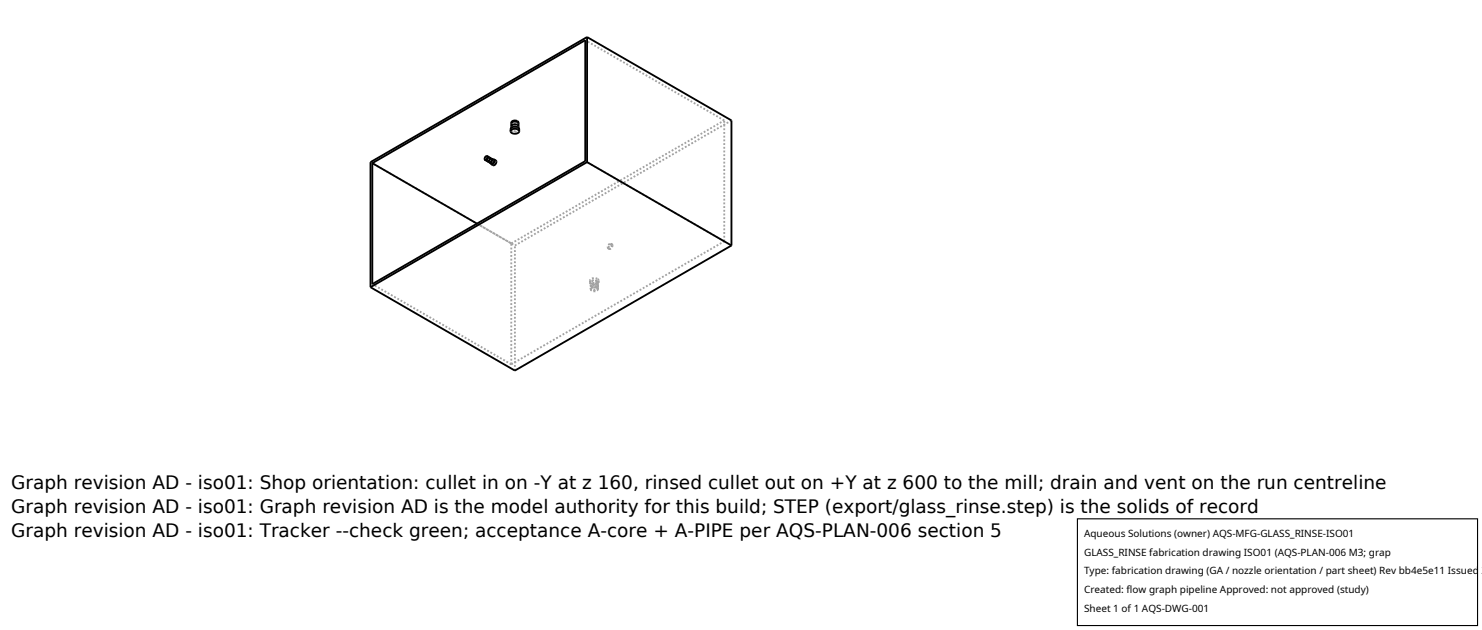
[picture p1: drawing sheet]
<svg xmlns="http://www.w3.org/2000/svg" width="212mm" height="90mm" viewBox="0 0 212 90" stroke-linecap="round" stroke-linejoin="round" font-family="sans-serif">
<defs><g id="words">
<g font-size="2.6">
<text x="1.6" y="69.8">Graph revision AD - iso01: Shop orientation: cullet in on -Y at z 160, rinsed cullet out on +Y at z 600 to the mill; drain and vent on the run centreline</text>
<text x="1.6" y="73.3">Graph revision AD - iso01: Graph revision AD is the model authority for this build; STEP (export/glass_rinse.step) is the solids of record</text>
<text x="1.6" y="76.7">Graph revision AD - iso01: Tracker --check green; acceptance A-core + A-PIPE per AQS-PLAN-006 section 5</text>
</g>
<g font-size="1.4">
<text x="154.8" y="76.6">Aqueous Solutions (owner) AQS-MFG-GLASS_RINSE-ISO01</text>
<text x="154.8" y="79.3">GLASS_RINSE fabrication drawing ISO01 (AQS-PLAN-006 M3; grap</text>
<text x="154.8" y="82">Type: fabrication drawing (GA / nozzle orientation / part sheet) Rev bb4e5e11 Issued 2</text>
<text x="154.8" y="84.7">Created: flow graph pipeline Approved: not approved (study)</text>
<text x="154.8" y="87.4">Sheet 1 of 1 AQS-DWG-001</text>
</g>
</g></defs>
<g fill="none" stroke="#a0a0a0" stroke-width=".26" stroke-dasharray=".3 .3" stroke-linecap="butt">
<path d="M73 17.7l.3-.3 .6 .1M73 18.1l.4-.3 .5 .1M73 18.5l.3-.3h.6M73 17.7v-.1M73 18.1v-.1M73 18.5v-.3M73.9 17.5l.1 .2M73.9 17.9l.1 .2M73.9 18.2l.1 .3M74 17.7l-.1 .1-.3 .1h-.4l-.2-.2M74 18.1l-.1 .1-.3 .1h-.4l-.2-.2M74 18.5l-.1 .1-.3 .1h-.4l-.2-.2"/>
<path d="M74 17.7v-.1M74 18.1v-.1M74 18.5v-.3M74 17.5l-.1 .2-.3 .1-.4-.1-.2-.2M74.1 17.7l-.2 .2-.3 .1-.4-.1-.2-.2M74.1 18.1l-.2 .2-.3 .1-.4-.1-.2-.2M74.2 18.4l-.2 .3-.5 .1-.4-.1-.2-.3M103.4 17.2l-19.8-11.5M52.9 23.2l20.6 11.9M69.5 22.3l-.2 .2v.3M69.6 22.3l-.3 .2v.3M69.9 22.5l-.3 .2v.3"/>
<path d="M70.2 22.6l-.3 .3v.3M70.2 22.7l-.3 .1v.4M70.4 22.8l-.2 .2-.1 .3M70.5 22.9l-.3 .1v.4M70.8 22.9h-.2l-.2 .2v.3v.2M73 34.8l-4.9-2.9M73 34.8l30.4-17.6M73.5 35.1l31-17.9M85.3 39.8l-.6-.1-.3 .2-.1 .2M86.9 35.5l-.1-.2 .1-.3 .2-.2h.2M87 35.5l.3-.1 .2-.4M87 35.5h-.1"/>
<path d="M87.3 34.8v.2M87.3 35l-.1 .4-.3 .1M87.4 34.9h-.2l-.2 .2-.1 .2 .1 .2M87.4 34.9l-.1-.1M87.5 35l-.1-.1M103.4 34.5l-19.8-11.5M103.4 34.5v-17.3M73 52l30.4-17.5M73 52l-19.8-11.4M73 52v-17.2M73.5 52.9v-17.8M84.3 40.4l.1 .2 .5 .1 .4-.1 .2-.2"/>
<path d="M84.3 40.1l.1 .2 .5 .1 .4-.1 .2-.2M84.3 40.4v-.3M84.4 41.1l.1 .2 .4 .1h.3l.2-.3M84.4 40.7l.1 .2 .4 .2 .3-.1 .2-.3M84.4 41.3l.1 .2 .3 .1 .4-.1 .2-.2M84.4 41.1l.1 .2 .4 .1 .3-.1 .2-.2M84.4 40.7l.1 .3h.4l.3-.1 .2-.2M84.4 40.3l.1 .2 .4 .1 .3-.1 .2-.2M84.4 41.1v.2M84.4 40.7v.4M84.4 40.3v.4M85.2 40.9h-.5l-.3 .2"/>
<path d="M85.2 40.6l-.5-.1-.3 .2M85.2 40.2l-.5-.1-.3 .2M85.2 41.1l-.5-.1-.3 .3M85.2 40.5h-.5l-.3 .2M85.3 40.1l-.6-.1-.3 .1-.1 .3M85.4 41.1l-.2-.2M85.4 40.7l-.2-.1M85.4 40.3l-.2-.1M85.4 41.1v.2M85.4 40.7v.4M85.4 40.3v.4M85.4 41.3l-.2-.2"/>
<path d="M85.4 40.7l-.2-.2M85.5 40.4l-.2-.3M85.5 40.1l-.2-.3M85.5 40.4v-.3"/>
</g>
<g fill="none" stroke="#000" stroke-width=".26">
<path d="M72.9 18.7l.1-.4 .5-.2 .6 .2 .1 .4M72.9 18.7l.2-.2 .4-.1 .4 .1 .3 .2M72.9 18.7l.2 .3 .4 .1 .5-.1 .2-.3M73 18.2l.1-.3 .4-.1 .5 .1v.3M73 17.6l.1-.3 .4-.1 .4 .1 .1 .3M73 18l.1-.5 .4-.1 .5 .1v.5M83.8 5.3l-30.9 17.9v17.8M83.8 5.3l20.7 11.9v17.9M83.8 5.3v17.9M53.2 23.3l30.4-17.6v17.3l-30.4 17.6zM53.2 23.3l14.9 8.6M69.3 22.8v.1"/>
<path d="M69.3 22.8h.1M69.5 22.3h.1M69.6 22.3l.1 .1-.1 .2-.3 .2M69.6 22.3v.3l-.3 .2M69.6 22.3l-.3 .2v.3M69.6 23h.1M69.6 22.3l.4 .3M69.6 22.3v.4l-.3 .2M69.9 22.5h.1M69.9 23.2h.1M69.9 22.5l.1 .1M69.9 22.5l.3 .2"/>
<path d="M70 22.6l-.3 .4-.4-.1M70 22.6l-.1 .3-.3 .1M70.1 23.3l.1 .1M70.2 22.6v.1M70.2 22.7l.1 .2-.2 .3-.5-.2M70.2 22.7l.3 .2v.3l-.2 .2-.4-.2M70.2 22.7v.3l-.3 .2M70.6 22.8l.3 .2-.1 .4-.3 .2-.3-.2M70.6 22.8v.1v.3l-.2 .2h-.2M70.6 22.8h-.2M83.8 23.2l-30.9 17.8M83.8 23.2l20.7 11.9"/>
<path d="M104.5 35.1l-31 17.8-20.6-11.9"/>
</g>
<path d="M153.9 74.1h57.1v15.2h-57.1z" fill="#fff" stroke="#000" stroke-width=".16"/>
<use href="#words"/>
</svg>
